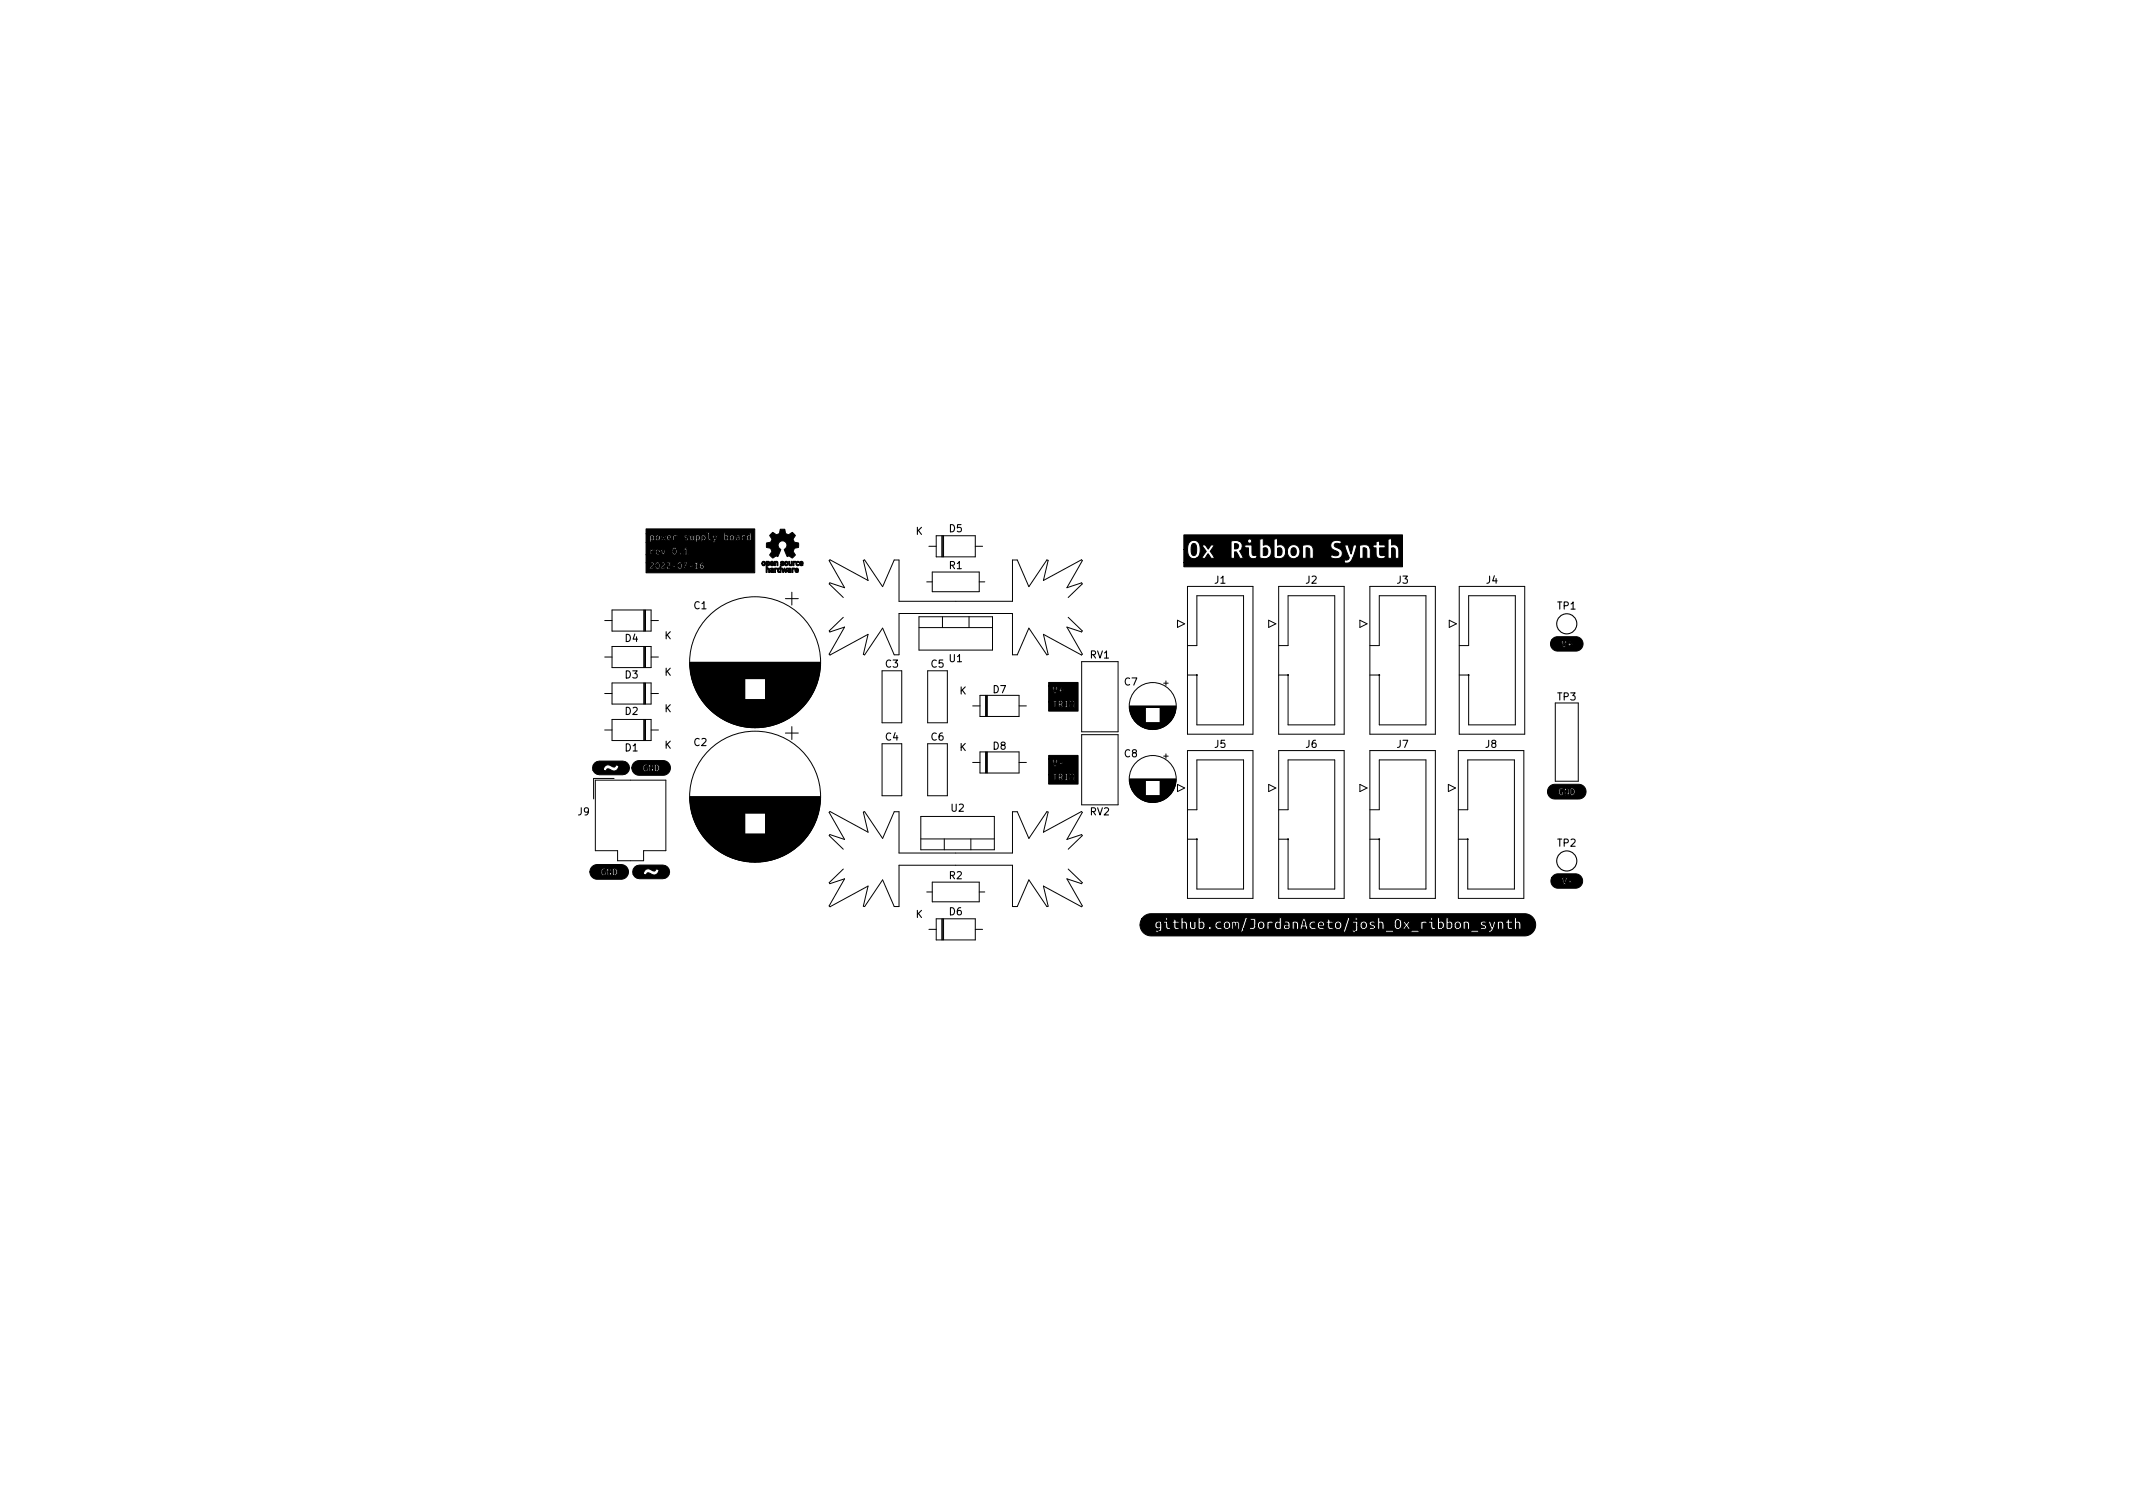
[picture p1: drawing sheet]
<svg xmlns="http://www.w3.org/2000/svg" width="297mm" height="210mm" viewBox="0 0 297 210" stroke-linecap="round" stroke-linejoin="round" font-family="sans-serif">
<defs><g id="words">
<g font-size="1.4">
<text x="127.5" y="74.5">K</text>
<text x="132.2" y="74.1">D5</text>
<text x="132.2" y="79.2">R1</text>
<text x="169.2" y="81.3">J1</text>
<text x="181.9" y="81.3">J2</text>
<text x="194.6" y="81.3">J3</text>
<text x="207" y="81.3">J4</text>
<text x="87.1" y="89.4">D4</text>
<text x="92.5" y="89">K</text>
<text x="96.6" y="84.8">C1</text>
<text x="216.9" y="84.9">TP1</text>
<text x="87.1" y="94.5">D3</text>
<text x="92.5" y="94.1">K</text>
<text x="123.3" y="93">C3</text>
<text x="129.7" y="93">C5</text>
<text x="132.2" y="92.2">U1</text>
<text x="151.8" y="91.7">RV1</text>
<text x="156.6" y="95.4">C7</text>
<text x="87.1" y="99.5">D2</text>
<text x="92.5" y="99.2">K</text>
<text x="133.6" y="96.7">K</text>
<text x="138.3" y="96.5">D7</text>
<text x="216.9" y="97.5">TP3</text>
<text x="87.1" y="104.6">D1</text>
<text x="92.5" y="104.2">K</text>
<text x="96.6" y="103.9">C2</text>
<text x="123.3" y="103.1">C4</text>
<text x="129.7" y="103.1">C6</text>
<text x="133.6" y="104.6">K</text>
<text x="138.3" y="104.4">D8</text>
<text x="156.6" y="105.4">C8</text>
<text x="169.2" y="104.1">J5</text>
<text x="181.9" y="104.1">J6</text>
<text x="194.6" y="104.1">J7</text>
<text x="206.9" y="104.1">J8</text>
<text x="80.5" y="113.5">J9</text>
<text x="132.5" y="113">U2</text>
<text x="151.8" y="113.5">RV2</text>
<text x="216.9" y="117.9">TP2</text>
<text x="132.2" y="122.4">R2</text>
<text x="127.5" y="127.8">K</text>
<text x="132.2" y="127.4">D6</text>
</g>
</g></defs>
<g fill="#000" stroke="#000" stroke-width=".14">
<path d="M90 73.6h15.1v6.2h-15.1v-1.4h.5l.1 .1 .3-.1v.2l-.3 .4-.1 .2h.6v-.1l-.4-.1 .3-.3h.2v.2a.35 .35 0 0 0 .5 .3 .35 .35 0 0 0 .2-.5l-.1-.3h.2l.1 .1 .3-.1v.2l-.3 .4-.1 .2h.7v-.1h-.4v-.1a.5 .5 0 0 0 .3-.6h.2l.1 .1 .2-.1 .1 .1-.3 .5-.1 .2h.6v-.1h-.4l.1-.2h1v-.2h.2v.2a.35 .35 0 0 0 .4 .3 .35 .35 0 0 0 .3-.5l-.1-.3h.6l-.3 .8h.2l.1-.3h.9v-.2h-.4v.2h-.5l.2-.4h1v.1l.2-.1v.6h-.2v.1h.6v-.1h-.2v-.3h.3a.32 .32 0 0 0 .3 .5 .32 .32 0 0 0 .3-.4 .32 .32 0 0 0-.4-.3l.2-.1 .2-.1v-.1l-.4 .1-.2 .4h-.3v-.5l-.4 .2h-1v-.2h-.6v.1h-.2a.34 .34 0 0 0-.4-.1 .34 .34 0 0 0-.2 .4h-.6v.2h-.6a.34 .34 0 0 0 .3-.5 .34 .34 0 0 0-.6 0l-.5-.1a.61 .61 0 0 1-.7 0l-.3 .1-.1 .3h-.2a.31 .31 0 0 0-.1-.4 .31 .31 0 0 0-.4 .1h-.5v-1.2h.7v-.3h.5a.41 .41 0 0 0 .7 .3v-.1l-.4-.1 .4-.1v-.2l-.2-.2h.3l.3 .7h.1l.3-.4h.9a.35 .35 0 0 0 .1 .4 .35 .35 0 0 0 .5-.1h.4l.1 .2 .2-.2-.2-.1-.1 .1h-.4v-.6h1v.1l.2-.1v.6h-.2v.1h.6v-.1h-.2v-.8l-.4 .2h-1a.35 .35 0 0 0-.4-.2 .35 .35 0 0 0-.2 .5h-.9v-.3h-.2l-.1 .5-.2-.5h-.5a.36 .36 0 0 0-.5 .4h-.5v-.2h.4v-.2h-.5v.1v.6h-.6v-1.7h9.3h.2l.2-.3 1.3 .1a.37 .37 0 0 0 .5-.4l.1 .1a.35 .35 0 0 0 .3 .3 .35 .35 0 0 0 .4-.3h.1l.2 .3h.9v-.4h.5a.42 .42 0 0 0 .6 .3v-1h-.2v.3l-.4 .1v.3h-.5v-.2h.3v-.2l-.5 .1v.7h-.4l.1-.1v-.4a.37 .37 0 0 0-.5-.3v.2h.3v.1h-.2l-.2 .2h-.1a.36 .36 0 0 0-.3-.5 .36 .36 0 0 0-.4 .4l-.1-.1a.3 .3 0 0 0-.5-.3v-.3h-.2v1h-1.1l.2-.7h-.2l-.1 .5-.2-.5h-.2l.3 .7-.3 .1v.2h-1.3v-.3a.4 .4 0 0 0 .4-.5 .4 .4 0 0 0-.6-.2v1h-.6v-.3v.1a.41 .41 0 0 0 .4-.6 .41 .41 0 0 0-.6-.2v1h-6.2v-.3l.1 .1a.32 .32 0 0 0 .4-.4l.1 .1a.38 .38 0 0 0 .6 .1 .38 .38 0 0 0-.2-.6h.3l.1 .8h.2l.1-.4 .1 .4h.2v-.4h.1a.4 .4 0 0 0 .6 .4l1.9-.1a.33 .33 0 0 0 .4 .1 .33 .33 0 0 0 .1-.4l.3 .1a.38 .38 0 0 0 .6 .2v-.7h-.2v.6h-.1l-.1-.1v-.5h-.2v.4h-.3l-.3-.2h.3v-.2h-.1a.28 .28 0 0 0-.4 .2 .28 .28 0 0 0 .3 .3v.1h-.3v.1h-1.4v-.5h.4v-.2h-.2l-.4 .1v.7h-.3l.1-.1v-.1h-.3l-.2-.2h.5a.35 .35 0 0 0-.3-.4 .35 .35 0 0 0-.4 .4h-.1l.1-.4h-.2v.6l-.1-.4h-.2l-.1 .4v-.6h-.6a.36 .36 0 0 0-.3 .4l-.2-.1a.43 .43 0 0 0-.6-.3v1h-.5v-1.2h8.6v.7a.31 .31 0 0 0 .2 .2 .31 .31 0 0 0 .3 0v-.1h-.3v-.1v-.8h-.4v.1h-8.4zM90.7 74.7a.21 .21 0 0 1 .3 .2 .21 .21 0 0 1-.3 .2zM91.5 76.7h.2v.1h-.3zM91.5 78.4a.33 .33 0 0 1 .2 .3 .33 .33 0 0 1-.2 .4l-.1-.4 .2 .1 .1-.1-.1-.1-.2 .1zM93.1 74.7h.2v.1h-.3zM93.9 76.4a.33 .33 0 0 1 .2 .4 .33 .33 0 0 1-.2 .3l-.1-.4 .1 .1 .1-.1-.1-.1-.1 .1zM94.6 78.4a.33 .33 0 0 1 .2 .3 .33 .33 0 0 1-.2 .4l-.1-.4 .2 .1v-.1v-.1l-.2 .1zM97.1 74.7a.21 .21 0 0 1 .2 .2 .21 .21 0 0 1-.2 .2zM97.9 74.7a.21 .21 0 0 1 .2 .2 .21 .21 0 0 1-.2 .2zM101 74.7h.1a.22 .22 0 0 1 .2 .2 .22 .22 0 0 1-.3 .2zM102.6 75l.2-.1v.2h-.2zM104.2 74.7h.2v.4a.23 .23 0 0 1-.3-.1 .23 .23 0 0 1 .1-.3z"/>
<path d="M106.2 78.2a.28 .28 0 0 1 .4 .1 .28 .28 0 0 1-.1 .4 .28 .28 0 0 1-.4-.1v-.1h.1a.14 .14 0 0 0 .2 .1 .16 .16 0 0 0 .1-.3 .16 .16 0 0 0-.3 .1l-.1 .1zM106.7 78.2h.1a.28 .28 0 0 1 .4 .3 .28 .28 0 0 1-.4 .2v.4h.2l.2 .1v.5h-.2v-.4l-.1-.1-.1 .5h-.1v-1.2h.1v.1a.13 .13 0 0 0 .2-.1 .13 .13 0 0 0-.2-.1v.1h-.1zM107.3 79.2a.28 .28 0 0 1 .4-.1 .28 .28 0 0 1 0 .4v.2h-.4v-.2l.2 .1 .1-.1h-.3v-.1l.3-.1zM107.3 78.2a.27 .27 0 0 1 .4 0 .27 .27 0 0 1 .1 .3h-.4l.1 .1h.2a.25 .25 0 0 1-.4 .2 .25 .25 0 0 1 0-.4h.3l-.1-.1-.2 .1zM107.9 79.1l.4 .1a.25 .25 0 0 0-.3 .3v.2h-.1zM107.8 78.2h.5v.6h-.1v-.3a.13 .13 0 0 0-.1-.2 .13 .13 0 0 0-.1 .2v.3h-.2zM108.3 79.1l.3 .1v-.3h.2v.8h-.5v-.3h.1a.14 .14 0 0 0 .2 .2 .13 .13 0 0 0 0-.2l-.1-.2-.1 .2h-.1zM108.7 78.2h.5l-.1 .1-.3 .1a.24 .24 0 0 1 .4 .1 .24 .24 0 0 1-.2 .3 .24 .24 0 0 1-.3-.2h.3v-.1a.22 .22 0 0 1-.2 0 .22 .22 0 0 1-.1-.3zM108.8 79.1h.2l.1 .4 .1-.4h.1l.1 .4 .1-.4h.2l-.2 .6h-.1l-.2-.4-.1 .4h-.1zM109.3 78.2a.28 .28 0 0 1 .4 .1 .28 .28 0 0 1-.1 .4 .28 .28 0 0 1-.4-.2h.2v.1a.13 .13 0 0 0 .2 0 .13 .13 0 0 0 0-.2 .13 .13 0 0 0-.2 0l-.2 .1zM107.5 74.3l.1-.2 .5 .4 .4-.2 .2-.6h.6l.1 .6 .4 .2 .5-.4 .5 .5a.57 .57 0 0 0-.3 .7 .57 .57 0 0 0 .7 .3v.6l-.2 .1a.54 .54 0 0 0-.5 .4 .54 .54 0 0 0 .3 .6l-.5 .4-.1-.1a.3 .3 0 0 0-.6-.1l-.4-.9a.63 .63 0 0 0 .4-.8 .63 .63 0 0 0-.8-.4 .63 .63 0 0 0-.4 .8l.3 .2a1.02 1.02 0 0 1-.3 1l-.1 .1a.55 .55 0 0 0-.6 .2l-.2-.1a.35 .35 0 0 1-.3-.3 .35 .35 0 0 1 .2-.4l.1-.1a.55 .55 0 0 0-.7-.6v-.6a.57 .57 0 0 0 .6-.3 .57 .57 0 0 0-.2-.7zM109.7 79.2a.28 .28 0 0 1 .4-.1 .28 .28 0 0 1 .1 .4v.2h-.4l-.1-.2 .3 .1v-.1h-.3v-.1l.3-.1z"/>
<path d="M109.8 78.2h.2v.2a.17 .17 0 0 0-.1 .2 .17 .17 0 0 0 .2 0l.1-.4h.1v.6a.35 .35 0 0 1-.5-.3zM110.3 79.1l.4 .1-.3 .1v.4h-.1zM110.8 79.2v-.1a.27 .27 0 0 1 .3 .1 .27 .27 0 0 1 .1 .3h-.4l.1 .1h.3a.25 .25 0 0 1-.4 .1 .25 .25 0 0 1-.1-.4h.4a.12 .12 0 0 0-.2-.1 .12 .12 0 0 0-.1 .1h-.1zM110.4 78.2h.4l-.2 .1v.5h-.2zM110.9 78.2h.3l.1 .1a.2 .2 0 0 0-.3 0 .2 .2 0 0 0 0 .3 .2 .2 0 0 0 .3 0 .28 .28 0 0 1-.4 .1 .28 .28 0 0 1 0-.5zM111.4 78.2h.4v.3h-.3l.1 .1h.2v.1a.28 .28 0 0 1-.4 0 .28 .28 0 0 1 0-.3h.3l-.1-.1-.2 .1zM164.9 74.5h30.4v4.4h-30.4v-.6l22.4 .1a.83 .83 0 0 0 1.1-.7h1.4v-1.4h.2l.3 .1v.1v1.2h.5v-1.4h.8a1.74 1.74 0 0 0 .2 1.4l.5 .1 1.5-.1v-1.4h.2l.3 .1v.1v1.2h.5a2.69 2.69 0 0 0-.2-1.6l-.3-.2h-.5v-.9l-.5 .1v2.6h-.6h.2v-.4l-.5 .1-.3-.2v-.9h.8v-.4h-.8v-.6l-.5 .1v.5h-.4v.4h-.4l-.1-.2a1.39 1.39 0 0 0-1.4-.2v1.8h-.9l.6-1.8h-.5l-.3 1.3-.5-1.3h-.5l.7 1.8-.1 .2-.3 .1-.2-.1-.1 .4h-22.3v-1.8h.5v.3a.88 .88 0 0 0 1.2 .9h1.2l.4-.6 .5 .6h3.2v-.9h.3l.4 .9h.6l-.6-1 .4-.4h.9v.7a.72 .72 0 0 0 .3 .7 .72 .72 0 0 0 .8 0l1.2 .1 .4-.1h1a.99 .99 0 0 0 1.4-.9h.3v.2a.86 .86 0 0 0 1.1 .7h1.5v-1.4h.2l.2 .1 .1 .1v1.2h.5v-.1h2.4l.5 .2a.8 .8 0 0 0 1-.3 .8 .8 0 0 0-.1-1l-.8-.4-.1-.2 .2-.2 .7 .1 .1-.4a.95 .95 0 0 0-1.5 .6 1.29 1.29 0 0 0 1 .8 .29 .29 0 0 1 .1 .3 .29 .29 0 0 1-.2 .3h-.4l-.4-.2-.1 .4h-2.4a2.45 2.45 0 0 0-.2-1.5 1.39 1.39 0 0 0-1.3-.2v1.8h-1a.96 .96 0 0 0 .5-1.3 .96 .96 0 0 0-1.4-.3l-.2 .3v.4h-.3v-.2a.75 .75 0 0 0-1.1-.7v-.9l-.5 .1v2.6h-.8a1.08 1.08 0 0 0-.1-1.8h-.6v-.9l-.5 .1v2.6h-.4v-.4l-.4 .1-.2-.1v-1.4h-1.1v.4h-.3a.76 .76 0 0 0-.5-1h1.2l.1 .3 .2 .1 .2-.1 .1-.3-.1-.2-.2-.1-.2 .1-.1 .2h-2.3v2.4h-2.2l-.7-.9 .6-.9h-.5l-.3 .6-.5-.6h-.5l.7 .9-.7 .9h-.7a1.56 1.56 0 0 0 .4-2 .86 .86 0 0 0-1-.4 .86 .86 0 0 0-.6 .9v.3h-.5zM166.1 75.7h.2a.66 .66 0 0 1 .3 .8v.2a.48 .48 0 0 1-.5 .6 1.76 1.76 0 0 1 0-1.6zM171.9 75.7h.2a.37 .37 0 0 1 .4 .4l-.1 .2-.5 .1zM175.9 76.3a.41 .41 0 0 1 .5 0 .41 .41 0 0 1 .2 .5l-.1 .3a.44 .44 0 0 1-.6 .2zM177.9 76.3a.41 .41 0 0 1 .5 0 .41 .41 0 0 1 .1 .5v.3a.44 .44 0 0 1-.6 .2zM179.9 76.4a.35 .35 0 0 1 .4-.1 .35 .35 0 0 1 .2 .3 .46 .46 0 0 1 0 .6 .46 .46 0 0 1-.6 0l-.1-.4z"/>
<path d="M146 95h4.1v4h-4.1v-1.3h.8v.8h.8v-.4h.1l.2 .4h1.2v-.7l.1 .4h.1l.2-.4-.1 .7h.2v-1h-.2l-.1 .5-.2-.5h-.1l-.1 1h-.1v-.2h-.2v-.6h.2v-.2h-.6v.2h.2v.6h-.2v.2a.42 .42 0 0 1-.2-.7 .44 .44 0 0 0-.6-.2v.9h-.4v-.8h.3v-.2h-.7v.2h-.6v-2.2h.5l.3 1h.2l.1-.3h.5v.3h.2v-.3h.2v-.2h-.2v-.3h-.2v.3h-.2v.2h-.3l.2-.7h-.2l-.2 .8-.1-.8h-.8zM147.6 97.7l.2 .1v.2h-.2zM216.2 88.9l.6-.2h2.7a1 1 0 0 1 1 1 1 1 0 0 1-1 1h-2.6a1 1 0 0 1-.9-1.5h1.4l.3 .9h.2l.2-.4h.2v.1h.2v.3h.2v-.3h.2v-.1h-.2v-.3h-.2v.3h-.4l.1-.5h-.2l-.2 .7-.2-.7h-1.6zM82.8 106.3l.3-.3h.4h3.2a.95 .95 0 0 1 1 .9 .95 .95 0 0 1-1 1h-3.2a.92 .92 0 0 1-.9-.7h1.4l.4 .2 .2-.3h.3a.75 .75 0 0 0 .8 .2 .75 .75 0 0 0 .5-.7l-.4-.1-.2 .3a.4 .4 0 0 1-.5-.2 .69 .69 0 0 0-.7 0 .69 .69 0 0 0-.4 .6h-1.4v-.6zM91.4 106.6a.34 .34 0 0 1 .2 .3 .34 .34 0 0 1-.2 .4zM88.3 106.2l.6-.3h3.4a1.03 1.03 0 0 1 1.1 1 1.03 1.03 0 0 1-1.1 1.1h-3.3a1.03 1.03 0 0 1-1-1.1h1.5a.44 .44 0 0 0 .6 .5h.4v-.6l.3 .6h.2a.53 .53 0 0 0 .8-.3 .53 .53 0 0 0-.6-.6v.9h-.2v-1h-.2v.6l-.3-.6h-.1v1h-.3h.1v-.5h-.2v.4a.32 .32 0 0 1-.3-.4 .32 .32 0 0 1 .5-.3v-.1a.45 .45 0 0 0-.5 0 .45 .45 0 0 0-.2 .4h-1.5l.1-.4zM146 105.2h4.1v4h-4.1v-1.3h.8v.8h.8v-.4h.1l.2 .4h1.2v-.8l.1 .4h.1l.2-.4-.1 .8h.2v-1h-.2l-.1 .4-.2-.4h-.1l-.1 1h-.1v-.2h-.2v-.6h.2v-.2h-.6v.2h.2v.6h-.2v.2a.42 .42 0 0 1-.2-.7 .44 .44 0 0 0-.6-.3v1h-.4v-.8h.3v-.2h-.7v.2h-.6v-2.2h.5l.3 1h.2l.1-.3h.8v-.2h-.4v.2h-.4l.2-.7h-.2l-.2 .8-.1-.8h-.8zM147.6 107.9h.2v.2h-.2zM218.9 109.9a.34 .34 0 0 1 .2 .3 .34 .34 0 0 1-.2 .4zM215.8 109.5l.6-.3h3.4a1.03 1.03 0 0 1 1.1 1 1.03 1.03 0 0 1-1.1 1.1h-3.3a1.03 1.03 0 0 1-1-1.1h1.5a.44 .44 0 0 0 .6 .5h.4v-.6l.4 .6h.1a.53 .53 0 0 0 .8-.3 .53 .53 0 0 0-.6-.6v.9h-.2v-1h-.2v.6l-.3-.6h-.1v1h-.3h.1v-.5h-.2v.4a.32 .32 0 0 1-.3-.4 .32 .32 0 0 1 .5-.3v-.1a.45 .45 0 0 0-.5 0 .45 .45 0 0 0-.2 .4h-1.5l.1-.4zM85.5 121.1a.34 .34 0 0 1 .3 .3 .34 .34 0 0 1-.3 .3zM82.5 120.7l.6-.3h3.4a1.03 1.03 0 0 1 1 1 1.03 1.03 0 0 1-1 1h-3.3a1.03 1.03 0 0 1-1-1h1.5a.44 .44 0 0 0 .6 .5h.4v-.7l.3 .7h.2a.53 .53 0 0 0 .8-.4 .53 .53 0 0 0-.7-.6v1h-.1v-1h-.2v.6l-.3-.6h-.2v1h-.2h.1v-.5h-.2v.3a.32 .32 0 0 1-.3-.4 .32 .32 0 0 1 .4-.2v-.2a.45 .45 0 0 0-.4 .1 .45 .45 0 0 0-.2 .4h-1.5v-.4z"/>
<path d="M88.4 120.7l.3-.2h.4h3.2a.95 .95 0 0 1 1 .9 .95 .95 0 0 1-1 1h-3.2a.92 .92 0 0 1-.9-.7h1.4l.4 .1 .2-.3 .3 .1a.75 .75 0 0 0 .8 .2 .75 .75 0 0 0 .5-.7l-.4-.1-.2 .2a.4 .4 0 0 1-.5-.1 .69 .69 0 0 0-.8-.1 .69 .69 0 0 0-.3 .7h-1.4v-.7zM161.2 128.5h.3v.5l-.2 .1a.31 .31 0 0 1-.2-.3 .31 .31 0 0 1 .1-.3zM167.1 128.6l.1-.1a.32 .32 0 0 1 .3 .4 .32 .32 0 0 1-.4 .3zM170.7 128.6l.1-.1a.31 .31 0 0 1 .3 .3 .31 .31 0 0 1-.3 .4l-.2-.2zM175.5 128.6v-.1a.31 .31 0 0 1 .4 .3 .31 .31 0 0 1-.4 .4l-.1-.2zM177.9 128.5l.2 .1v.6a.35 .35 0 0 1-.4-.2 .35 .35 0 0 1 .2-.5zM179 129l.4-.1v.3h-.3zM181.6 128.2l.1 .6h-.3zM183.8 128.6l.3-.1 .1 .2h-.5zM186.2 128.6v-.1a.31 .31 0 0 1 .4 .3 .31 .31 0 0 1-.4 .4l-.1-.2zM189.7 128.6l.1-.1a.31 .31 0 0 1 .3 .3 .31 .31 0 0 1-.3 .4l-.1-.2zM194.6 128.2l.1-.1a.68 .68 0 0 1 0 1.1 .77 .77 0 0 1-.1-1z"/>
<path d="M200.5 128.6l.1-.1a.32 .32 0 0 1 .3 .4 .32 .32 0 0 1-.4 .3zM201.7 128.6v-.1a.32 .32 0 0 1 .3 .4 .32 .32 0 0 1-.3 .3zM202.8 128.6l.1-.1a.31 .31 0 0 1 .3 .3 .31 .31 0 0 1-.3 .4l-.1-.2zM159.2 127.7a1.55 1.55 0 0 1 1.1-.5h52.2a1.55 1.55 0 0 1 1.4 1.6 1.55 1.55 0 0 1-1.6 1.5h-52.1a1.54 1.54 0 0 1-1.4-1.5h2l.2 .5h.5l-.1 .2h-.5l-.1 .2 .4 .1h26.2v-.1h.8l.4 .1h5.5v-.3h2.4v.3h10.7a.6 .6 0 0 0 .8-.6l.3-.9h.2v1.1h.3v-.9l.3 .1v.8h.3v-.9h.5v.7a.96 .96 0 0 0 1 .2h.3v-.9l.3 .1v.8h.3v-.6a.43 .43 0 0 0-.2-.5 .43 .43 0 0 0-.4 0v-.6l-.3 .1v1.6h-.4h.2l-.1-.3a.27 .27 0 0 1-.4-.1v-.5h.5v-.2h-.5v-.3h-.3v.3h-.3v.2h-.2a.69 .69 0 0 0-.9-.2h-.5l-.2 .7-.2-.7h-.3l.4 1.1-.3 .2-.1-.1-.1 .3h-1.2v-.3h-1.2v.3h-7.2v-.3h-4.7v.3h-4.2l.3-.2 .1-.8h.3a.53 .53 0 0 0 .2 .6 .53 .53 0 0 0 .6-.1l1.9 .1 .1-.9 .2 .2 .1 .7h.2v-.7h1.4l.1 .1a.53 .53 0 0 0 .7 .6h.7l.3-.4 .2 .4h2.1v-.8h.5v-.3h-.1h.3v.2h.3l.1 .6 .1 .3h2a.63 .63 0 0 0 .9-.6h.2v.2a.52 .52 0 0 0 .7 .4h.8v-.9h.2l.2 .2v.7l1.7-.1a.62 .62 0 0 0 .9-.2l-.1-.3-.5-.2 .2-.1 .3 .1 .1-.3h-.2a.39 .39 0 0 0-.6 .1 .39 .39 0 0 0 .3 .6l.2 .1-.2 .1-.3-.1-.1 .2h-1.4l-.1-.6a.58 .58 0 0 0-.8-.4v1.1h-.6a.56 .56 0 0 0 .4-.6 .56 .56 0 0 0-.6-.5 .56 .56 0 0 0-.5 .5h-.2v-.1a.45 .45 0 0 0-.6-.4v-.6l-.3 .1v1.6h-.5a.59 .59 0 0 0 .2-.7 .59 .59 0 0 0-.5-.4h-.1v-.6l-.3 .1v1.6h-.3v-.3h-.3l-.1-.8h-1.3l-.3 .1v1h-1.5l-.4-.6 .4-.5h-.3l-.2 .3-.3-.3h-.3l.4 .5-.4 .6h-.4a.98 .98 0 0 0 0-1.4h4.2l.2 .1 .2-.1-.2-.2-.2 .2h-4.2a.57 .57 0 0 0-.6 0 .57 .57 0 0 0-.2 .7h-1.4l-.2-.4h-.4v-.6l-.3 .1v1.6h-.5l.1-.1a.43 .43 0 0 0 0-.4 .43 .43 0 0 0-.4-.2v-.2l.5 .1v-.3h-.2a.39 .39 0 0 0-.6 .1 .39 .39 0 0 0 .3 .6l.3 .1-.2 .1-.4-.1-.1 .2h-.4a.57 .57 0 0 0 .1-.9 .57 .57 0 0 0-.9 .2v.2h-.3v-.5h-.8v.2h.5l-.1 1h-.4l-.1 .2h-.8l.5-1.7h.8l.2 .1 .1-.1-.1-.2-.2 .2h-.8l.1-.3h-.3l-.7 2.1h-13.9l.1-.5h.7l.2 .1a.53 .53 0 0 0 .6 0 .53 .53 0 0 0 .2-.6h.2v.2a.52 .52 0 0 0 .7 .4h.9v-.6h.8a.62 .62 0 0 0 .9 .6v-.3h.3a.55 .55 0 0 0 .8 .3h.7v-.9l.3 .1v.8h.8l.1-.3h.4v.3h.4l-.2-.6h.3v.2a.69 .69 0 0 0 1 .4l-.1-.3-.4 .1-.2-.3h.8a.63 .63 0 0 0 1 .5v-.3l-.5 .1-.2-.3h.8l-.1-.4h.5v.6a.49 .49 0 0 0 .8 .3l-.1-.3a.25 .25 0 0 1-.3 0 .25 .25 0 0 1-.1-.3h.6v.2a.56 .56 0 0 0 .9 .3 .56 .56 0 0 0 0-.9 .53 .53 0 0 0-.6-.1 .53 .53 0 0 0-.3 .5h-.6v-.3h.5v-.2h-.5v-.3h-.3v.3h-.3v.2h-.2a.53 .53 0 0 0-.6-.2 .53 .53 0 0 0-.4 .6l-.8-.1a.4 .4 0 0 1 .6-.2l.1-.3h-.2a.61 .61 0 0 0-.8 .5h-.3l-.3-.9h-.3l-.4 1.5h-.2v-.7a.58 .58 0 0 0-.9-.4v1.1h-.4h.2v-.7a.56 .56 0 0 0-.9-.4l.1 .2h.3l.2 .2-.6 .1-.1 .3h-.3v-1.4l-.3 .1v.5h-.3l-.2 .1-.1 .4h-.8v-.2h.6v-.3l-.9 .1v1h-.6a.56 .56 0 0 0 .4-.6 .56 .56 0 0 0-.6-.5 .56 .56 0 0 0-.5 .5h-.2v-.9h-.8v.3h.5l-.1 .9-.2 .1-.2-.1-.2 .2h-.7l.5-1.6h-.3l-.6 2.1h-11.5l.4-.2 .1-1.1h.5v.4a.44 .44 0 0 0 .2 .5 .44 .44 0 0 0 .5 0v-.3h-.3l-.1-.6h.9v.6a.44 .44 0 0 0 .6 .3h.7v-.9l.2 .1 .1 .8h.3v-.5h.2a.56 .56 0 0 0 .9 .5h.4a.68 .68 0 0 0 .8-.2h.6l.2 .2 .2-.2-.2-.2-.2 .2h-.6l.1-.4h1.4v.2a.69 .69 0 0 0 1 .4l-.1-.3-.4 .1-.2-.4h.8v.2a.52 .52 0 0 0 .7 .4h.8v-.9l.1 .5h.3v-.5h.1v.9h.3v-.8a.31 .31 0 0 0-.2-.3 .31 .31 0 0 0-.3 0h-.6v1.1h-.5a.56 .56 0 0 0 .5-.6 .56 .56 0 0 0-.6-.5 .56 .56 0 0 0-.6 .5h-.8v-.1a.42 .42 0 0 1 .6-.1l.1-.3h-.2a.61 .61 0 0 0-.8 .5h-1.4v-.1a.45 .45 0 0 0-.7-.4v-.6l-.3 .1v1.6h-.3v-1.1h-.2v.9l-.3-.1-.1-.8h-.3v.6h-.2a.47 .47 0 0 0-.1-.5 .47 .47 0 0 0-.5-.1v-.6l-.3 .1v1.6h-.4h.1v-.3a.27 .27 0 0 1-.4-.1v-.5h.4v-.2h-.4v-.3h-.3v.3h-.3v.2h-.6v-.2h-.6v.2h-.2v-.2h-.2a.58 .58 0 0 0-.8 .5h-2v-.2l.2-.6h3.2l.2 .1h.2v-.3h-.3l-.1 .2h-3.2zM216.3 122l.6-.3h2.5a1 1 0 0 1 1 1 1 1 0 0 1-1 1h-2.4a1 1 0 0 1-.9-1.5h1.4l.3 1h.2l.1-.3h.8v-.2h-.5v.2h-.3l.1-.7h-.2l-.1 .8-.2-.8h-1.6z"/>
<circle cx="91.6" cy="74.9" r=".2"/>
<circle cx="97.7" cy="78.9" r=".15"/>
<circle cx="101.9" cy="74.9" r=".2"/>
<circle cx="166.7" cy="94" r=".06"/>
<circle cx="179.4" cy="94" r=".06"/>
<circle cx="192.1" cy="94" r=".06"/>
<circle cx="204.5" cy="94" r=".06"/>
<circle cx="166.7" cy="116.9" r=".06"/>
<circle cx="179.4" cy="116.9" r=".06"/>
<circle cx="192.1" cy="116.9" r=".06"/>
<circle cx="204.4" cy="116.9" r=".06"/>
</g>
<g fill="none" stroke="#000" stroke-width=".14">
<path d="M129.4 76.1h1M129.8 79.7h6.6v2.7h-6.6zM130.4 74.6h5.4v2.9h-5.4zM131.2 74.6v2.9M131.3 74.6v2.9M131.4 74.6v2.9M135.8 76.1h1M84.2 86.4h1M84.2 91.5h1M84.2 96.6h1M85.2 84.9h5.5v3h-5.5zM85.2 90h5.5v3h-5.5z"/>
<path d="M85.2 95.1h5.5v2.9h-5.5zM89.7 84.9v3M89.7 90v3M89.7 95.1v2.9M89.8 84.9v3M89.8 90v3M89.8 95.1v2.9M89.9 84.9v3M89.9 90v3M89.9 95.1v2.9M90.7 86.4h1M90.7 91.5h1"/>
<path d="M90.7 96.6h1M96.1 92.2h18.1M96.1 92.3h18.1M96.1 92.4h18.1M96.1 92.5h18.1M96.1 92.6h18.1M96.1 92.7h18.1M96.1 92.8h18.1M96.1 92.9h18.1M96.1 93h18.1M96.1 93.1h18.1M96.1 93.2h18.1"/>
<path d="M96.1 93.3h18.1M96.1 93.4h18.1M96.2 93.4h18M96.2 93.5h18M96.2 93.5h17.9M96.2 93.6h17.9M96.2 93.7h17.9M96.2 93.8h17.9M96.2 93.9h17.9M96.2 94h17.9M96.3 94h17.8M96.3 94.1h17.7"/>
<path d="M96.3 94.2h17.7M96.3 94.3h17.7M96.3 94.4h17.7M96.4 94.5h17.6M96.4 94.5h17.5M96.4 94.5h7.3M96.4 94.6h7.3M96.4 94.7h7.3M96.4 94.8h7.3M96.5 94.8h7.2M96.5 94.9h7.2M96.5 95h7.2"/>
<path d="M96.5 95.1h7.2M96.6 95.1h7.1M96.6 95.2h7.1M96.6 95.3h7.1M96.6 95.4h7.1M96.7 95.4h7M96.7 95.5h7M96.7 95.6h7M96.7 95.7h7M96.8 95.7h6.9M96.8 95.8h6.9M96.8 95.9h6.9"/>
<path d="M96.9 95.9h6.8M96.9 96h6.8M96.9 96.1h6.8M97 96.1h6.7M97 96.2h6.7M97 96.3h6.7M97.1 96.3h6.6M97.1 96.4h6.6M97.1 96.5h6.6M97.2 96.5h6.5M97.2 96.6h6.5M97.2 96.7h6.5"/>
<path d="M97.3 96.7h6.4M97.3 96.8h6.4M97.3 96.9h6.4M97.4 96.9h6.3M97.4 97h6.3M97.5 97.1h6.2M97.5 97.2h6.2M97.6 97.2h6.1M97.6 97.3h6.1M97.7 97.4h6M97.7 97.4h14.9M97.7 97.5h14.9"/>
<path d="M97.8 97.5h14.8M97.8 97.5h14.7M97.8 97.6h14.7M97.9 97.7h14.5M98 97.8h14.3M98 97.9h14.3M98.1 97.9h14.2M98.1 97.9h14.1M98.1 98h14.1M98.2 98h14M98.2 98.1h13.9M98.3 98.1h13.8"/>
<path d="M98.3 98.2h13.7M98.4 98.3h13.5M98.5 98.4h13.3M98.5 98.5h13.3M98.6 98.5h13.1M98.7 98.6h13M98.7 98.6h12.9M98.7 98.7h12.9M98.8 98.7h12.7M98.9 98.8h12.6M98.9 98.8h12.5M98.9 98.9h12.5"/>
<path d="M99 98.9h12.3M99.1 99h12.1M99.2 99.1h11.9M99.3 99.1h11.8M99.3 99.2h11.7M99.4 99.2h11.6M99.4 99.3h11.5M99.5 99.3h11.3M99.5 99.4h11.3M99.6 99.4h11.1M99.7 99.5h11M99.7 99.5h10.9"/>
<path d="M99.8 99.5h10.8M99.8 99.6h10.7M99.9 99.6h10.5M99.9 99.7h10.5M100 99.7h10.3M100.1 99.8h10.1M100.2 99.8h10M100.2 99.9h9.9M100.3 99.9h9.7M100.4 100h9.5M106.6 96.8h6.4M106.6 94.8h7.3"/>
<path d="M106.6 95.1h7.2M106.6 96h6.8M106.6 96.7h6.5M106.6 94.7h7.3M106.6 95.5h7M106.6 97.1h6.2M106.6 95.8h6.9M106.6 96.2h6.7M106.6 96.3h6.7M106.6 95.7h7M106.6 96.1h6.8M106.6 95.7h6.9"/>
<path d="M106.6 94.9h7.2M106.6 95.4h7.1M106.6 95.2h7.1M106.6 95.3h7.1M106.6 95.9h6.9M106.6 96.5h6.6M106.6 94.6h7.3M106.6 97.3h6.1M106.6 95h7.2M106.6 96.6h6.5M106.6 95.9h6.8M106.6 96.9h6.3"/>
<path d="M106.6 96.4h6.6M106.6 96.7h6.4M106.6 97.4h6M106.6 97h6.3M106.6 95.6h7M106.6 96.5h6.5M106.6 96.9h6.4M106.6 97.2h6.1M106.6 94.5h7.3M106.6 97.2h6.2M109.4 83.4h1.8M110.3 82.5v1.8"/>
<path d="M117.4 86l-1.9 1.8 .1 .2 2-.7-2.1 3.8 .1 .1 5.3-2.9-.7 2.8 .2 .1 2.5-3.7M122.8 93.4h2.8v7.2h-2.8zM122.9 81.7l-2.5-3.7h-.2l.7 2.8-5.3-2.9-.1 .2 2.1 3.7-2-.6-.1 .1 1.9 1.9M122.9 81.7l1.6-3.7h.7v5.7h15.8v-5.7h.7l1.6 3.7M122.9 87.5l1.6 3.7h.7v-5.8h15.8v5.8h.7l1.6-3.7M128 85.9h10.2v4.6h-10.2zM128 87.4h10.2M129.1 81h.7M129.2 93.4h2.7v7.2h-2.7zM131.2 85.9v1.5M134.9 85.9v1.5M135.5 98.3h1"/>
<path d="M136.4 81h.7M136.5 96.8h5.4v3h-5.4zM137.3 96.8v3M137.4 96.8v3M137.5 96.8v3M141.9 98.3h1M143.3 81.7l2.5-3.7h.2l-.7 2.8 5.3-2.9 .1 .2-2.1 3.7 2-.6 .1 .1-1.9 1.9M148.8 86l1.9 1.8-.1 .2-2-.7 2.1 3.8-.1 .1-5.3-2.9 .7 2.8-.2 .1-2.5-3.7M150.6 92.1h5.1v9.8h-5.1zM157.3 98.3h6.5M157.3 98.4h6.5M157.3 98.5h6.5"/>
<path d="M157.3 98.6h2.2M157.3 98.7h2.2M157.3 98.8h2.2M157.3 98.9h2.2M157.4 98.9h2.1M157.4 99h2.1M157.4 99.1h2.1M157.4 99.2h2.1M157.4 99.3h2.1M157.5 99.3h2M157.5 99.4h2M157.5 99.5h2"/>
<path d="M157.5 99.6h2M157.6 99.6h1.9M157.6 99.7h1.9M157.6 99.8h1.9M157.7 99.8h1.8M157.7 99.9h1.8M157.7 100h1.8M157.8 100h1.7M161.6 99.8h1.8M161.6 98.7h2.1M161.6 99.2h2M161.6 100h1.7"/>
<path d="M161.6 99.1h2.1M161.6 98.6h2.1M161.6 98.9h2.1M161.6 99.3h2M161.6 99.4h2M161.6 98.8h2.1M161.6 99h2.1M161.6 99.6h1.9M161.6 99.9h1.7M161.6 99.5h1.9M161.6 99.9h1.8M161.6 99.7h1.8"/>
<path d="M161.6 99.7h1.9M162.1 95.1h.6M162.4 94.8v.6M164 86.4l1 .5-1 .5zM165.4 89.9h1.3v-6.9h6.5v17.9h-6.5v-6.9h-1.3M165.4 81.7h9.1v20.5h-9.1zM176.7 86.4l1 .5-1 .5zM178.1 89.9h1.3v-6.9h6.5v17.9h-6.5v-6.9h-1.3M178.1 81.7h9.1v20.5h-9.1zM189.4 86.4l1 .5-1 .5zM190.8 89.9h1.3v-6.9h6.5v17.9h-6.5v-6.9h-1.3M190.8 81.7h9.1v20.5h-9.1z"/>
<path d="M201.8 86.4l1 .5-1 .5zM203.2 89.9h1.3v-6.9h6.5v17.9h-6.5v-6.9h-1.3M203.2 81.7h9.1v20.5h-9.1zM216.6 97.9h3.2v10.9h-3.2zM82.9 108.6h9.8v9.9h-3.1v1.4h-3.6v-1.4h-3.1zM84.2 101.6h1M85.2 100.2h5.5v2.9h-5.5zM85.5 108.4h-2.8v2.8M89.7 100.2v2.9M89.8 100.2v2.9M89.9 100.2v2.9M90.7 101.6h1"/>
<path d="M96.1 110.9h18.1M96.1 111h18.1M96.1 111.1h18.1M96.1 111.2h18.1M96.1 111.3h18.1M96.1 111.4h18.1M96.1 111.5h18.1M96.1 111.6h18.1M96.1 111.7h18.1M96.1 111.8h18.1M96.1 111.9h18.1M96.1 112h18.1"/>
<path d="M96.1 112.1h18.1M96.2 112.1h18M96.2 112.2h18M96.2 112.2h17.9M96.2 112.3h17.9M96.2 112.4h17.9M96.2 112.5h17.9M96.2 112.6h17.9M96.2 112.7h17.9M96.3 112.7h17.8M96.3 112.8h17.7M96.3 112.9h17.7"/>
<path d="M96.3 113h17.7M96.3 113.1h17.7M96.4 113.2h17.6M96.4 113.2h17.5M96.4 113.3h7.3M96.4 113.4h7.3M96.4 113.5h7.3M96.5 113.5h7.2M96.5 113.6h7.2M96.5 113.7h7.2M96.5 113.8h7.2M96.6 113.9h7.1"/>
<path d="M96.6 114h7.1M96.6 114.1h7.1M96.7 114.1h7M96.7 114.2h7M96.7 114.3h7M96.7 114.4h7M96.8 114.4h6.9M96.8 114.5h6.9M96.8 114.6h6.9M96.9 114.6h6.8M96.9 114.7h6.8M96.9 114.8h6.8"/>
<path d="M97 114.9h6.7M97 115h6.7M97.1 115.1h6.6M97.1 115.2h6.6M97.2 115.3h6.5M97.2 115.4h6.5M97.3 115.4h6.4M97.3 115.5h6.4M97.3 115.6h6.4M97.4 115.6h6.3M97.4 115.7h6.3M97.5 115.8h6.2"/>
<path d="M97.5 115.9h6.2M97.6 115.9h6.1M97.6 116h6.1M97.6 116.1h6.1M97.7 116.1h6M97.7 116.1h14.9M97.7 116.2h14.9M97.8 116.2h14.8M97.8 116.3h14.7M97.9 116.4h14.5M97.9 116.5h14.5M98 116.5h14.3"/>
<path d="M98 116.6h14.3M98.1 116.6h14.2M98.1 116.7h14.1M98.2 116.7h14M98.2 116.8h13.9M98.3 116.9h13.8M98.3 116.9h13.7M98.4 117h13.5M98.4 117.1h13.5M98.5 117.1h13.3M98.5 117.2h13.3M98.6 117.2h13.1"/>
<path d="M98.6 117.3h13.1M98.7 117.3h13M98.7 117.3h12.9M98.7 117.4h12.9M98.8 117.4h12.7M98.8 117.5h12.7M98.9 117.5h12.6M98.9 117.5h12.5M98.9 117.6h12.5M99 117.6h12.3M99 117.7h12.3M99.1 117.7h12.1"/>
<path d="M99.2 117.8h11.9M99.3 117.9h11.8M99.3 117.9h11.7M99.4 117.9h11.6M99.4 118h11.5M99.5 118.1h11.3M99.6 118.1h11.1M99.7 118.2h11M99.7 118.2h10.9M99.8 118.3h10.8M99.8 118.3h10.7M99.9 118.3h10.5"/>
<path d="M99.9 118.4h10.5M100 118.4h10.3M100 118.5h10.3M100.1 118.5h10.1M100.2 118.5h10M100.2 118.6h9.9M100.3 118.6h9.7M100.3 118.7h9.7M100.4 118.7h9.5M100.5 118.7h9.3M100.5 100h9.3M100.5 118.8h9.3"/>
<path d="M100.5 100.1h9.3M100.6 118.8h9.1M100.6 100.1h9.1M100.7 118.9h8.9M100.7 100.1h8.9M100.7 100.2h8.9M100.8 118.9h8.7M100.8 100.2h8.7M100.9 119h8.5M100.9 100.3h8.5M101 119h8.3M101 100.3h8.3"/>
<path d="M101 119.1h8.3M101.1 119.1h8.1M101.1 100.4h8.1M101.2 119.1h7.9M101.2 100.4h7.9M101.3 119.2h7.7M101.3 100.5h7.7M101.4 119.2h7.5M101.4 100.5h7.5M101.5 119.3h7.4M101.5 100.5h7.4M101.6 119.3h7.2"/>
<path d="M101.6 100.6h7.2M101.6 119.3h7.1M101.6 100.6h7.1M101.7 119.4h6.9M101.7 100.7h6.9M101.8 119.4h6.7M101.8 100.7h6.7M101.9 119.5h6.5M101.9 100.7h6.5M102 119.5h6.3M102 100.8h6.3M102.2 119.5h6"/>
<path d="M102.2 100.8h6M102.3 119.6h5.7M102.3 100.9h5.7M102.4 119.6h5.5M102.4 100.9h5.5M102.5 100.9h5.3M102.5 119.7h5.3M102.7 119.7h5M102.7 101h5M102.8 119.7h4.7M102.8 101h4.7M103 119.8h4.4"/>
<path d="M103 101.1h4.4M103.1 119.8h4.1M103.1 101.1h4.1M103.3 119.9h3.7M103.3 101.1h3.7M103.5 119.9h3.3M103.5 101.2h3.3M103.7 119.9h2.9M103.7 101.2h2.9M104 120h2.3M104 101.3h2.3M104.3 101.3h1.7"/>
<path d="M105.1 101.3h.1M106.6 113.8h7.2M106.6 113.4h7.3M106.6 114.4h6.9M106.6 114.3h7M106.6 115.9h6.1M106.6 114.5h6.9M106.6 115.7h6.3M106.6 115.3h6.5M106.6 113.9h7.1M106.6 116h6.1M106.6 115.9h6.2"/>
<path d="M106.6 113.5h7.3M106.6 114.8h6.8M106.6 115.4h6.5M106.6 115.6h6.4M106.6 114.1h7.1M106.6 116.1h6.1M106.6 113.6h7.2M106.6 114.9h6.7M106.6 115h6.7M106.6 115.1h6.6M106.6 114.7h6.8M106.6 115.6h6.3"/>
<path d="M106.6 113.3h7.3M106.6 115.2h6.6M106.6 114.4h7M106.6 114.9h6.8M106.6 115.5h6.4M106.6 114h7.1M106.6 115.8h6.2M106.6 113.7h7.2M106.6 116.1h6M106.6 113.9h7.2M106.6 114.6h6.9M106.6 115.1h6.7"/>
<path d="M106.6 114.2h7M109.4 102.1h1.8M110.3 101.2v1.8M122.8 103.6h2.8v7.2h-2.8zM122.9 116.7l-2.5-3.7-.2 .1 .7 2.8-5.3-2.9-.1 .1 2.1 3.8-2-.7-.1 .2 1.9 1.8M122.9 116.7l1.6-3.7h.7v5.8h15.8v-5.8h.7l1.6 3.7M128.2 116.8h10.3M128.2 113.7h10.3v4.6h-10.3zM129.2 103.6h2.7v7.2h-2.7zM131.5 116.8v1.5M135.2 116.8v1.5M135.5 106.2h1"/>
<path d="M136.5 104.7h5.4v2.9h-5.4zM137.3 104.7v2.9M137.4 104.7v2.9M137.5 104.7v2.9M141.9 106.2h1M143.3 116.7l2.5-3.7 .2 .1-.7 2.8 5.3-2.9 .1 .1-2.1 3.8 2-.7 .1 .2-1.9 1.8M150.6 102.3h5.1v9.8h-5.1zM157.3 108.5h6.5M157.3 108.6h6.5M157.3 108.7h6.5M157.3 108.7h2.2M157.3 108.8h2.2"/>
<path d="M157.3 108.9h2.2M157.3 109h2.2M157.4 109.1h2.1M157.4 109.2h2.1M157.4 109.3h2.1M157.4 109.4h2.1M157.5 109.5h2M157.5 109.6h2M157.5 109.7h2M157.6 109.8h1.9M157.6 109.9h1.9M157.7 110h1.8"/>
<path d="M157.7 110.1h1.8M157.8 110.2h1.7M157.8 100.1h1.7M157.8 110.3h1.7M157.9 100.2h1.6M157.9 110.3h1.6M157.9 110.4h1.6M157.9 100.3h1.6M158 100.3h1.5M158 110.5h1.5M158 100.4h1.5M158 110.6h1.5"/>
<path d="M158.1 100.4h1.4M158.1 110.6h1.4M158.1 100.5h1.4M158.1 110.7h1.4M158.2 100.6h1.3M158.2 110.7h1.3M158.2 110.8h1.3M158.3 100.6h4.5M158.3 110.8h4.5M158.3 100.7h4.5M158.3 100.7h4.4M158.3 110.9h4.4"/>
<path d="M158.4 110.9h4.3M158.4 100.8h4.3M158.4 100.8h4.2M158.4 111h4.2M158.5 111h4.1M158.5 100.8h4.1M158.5 111h4M158.5 100.9h4M158.6 100.9h3.9M158.6 111.1h3.9M158.6 111.1h3.8M158.6 101h3.8"/>
<path d="M158.7 111.2h3.7M158.7 101h3.7M158.8 111.2h3.5M158.8 101h3.5M158.8 101.1h3.4M158.8 111.2h3.4M158.9 111.3h3.3M158.9 101.1h3.3M158.9 111.3h3.2M158.9 101.2h3.2M159 111.4h3M159 101.2h3"/>
<path d="M159.1 111.4h2.9M159.1 101.2h2.9M159.2 111.4h2.7M159.2 101.3h2.7M159.3 111.5h2.5M159.3 101.3h2.5M159.4 101.4h2.3M159.4 111.5h2.3M159.5 111.6h2.1M159.5 101.4h2.1M159.6 111.6h1.9M159.6 101.4h1.9"/>
<path d="M159.7 111.6h1.6M159.7 101.5h1.6M159.9 111.7h1.3M159.9 101.5h1.3M160.1 111.7h.8M160.1 101.6h.8M161.6 108.8h2.1M161.6 100.2h1.6M161.6 100.2h1.5M161.6 100.3h1.5M161.6 100.1h1.6M161.6 100.5h1.3"/>
<path d="M161.6 100.4h1.4M161.6 100.6h1.3M161.6 100.6h1.2M161.6 110.4h1.5M161.6 110h1.8M161.6 110.4h1.6M161.6 110.7h1.3M161.6 108.9h2.1M161.6 110.6h1.4M161.6 109.5h2M161.6 109.8h1.9M161.6 109.2h2.1"/>
<path d="M161.6 109.4h2M161.6 109.1h2.1M161.6 109.7h1.9M161.6 109.3h2M161.6 109h2.1M161.6 108.7h2.1M161.6 109.9h1.8M161.6 110.5h1.4M161.6 109.6h2M161.6 110.2h1.6M161.6 110.5h1.5M161.6 109.3h2.1"/>
<path d="M161.6 110.1h1.7M161.6 110.8h1.2M161.6 109.6h1.9M161.6 110.2h1.7M161.6 110.3h1.6M161.6 110.6h1.3M162.1 105.3h.6M162.4 105v.6M164 109.2l1 .5-1 .5zM165.4 112.8h1.3v-7h6.5v18h-6.5v-6.9h-1.3M165.4 104.5h9.1v20.6h-9.1zM176.7 109.2l1 .5-1 .5z"/>
<path d="M178.1 112.8h1.3v-7h6.5v18h-6.5v-6.9h-1.3M178.1 104.5h9.1v20.6h-9.1zM189.4 109.2l1 .5-1 .5zM190.8 112.8h1.3v-7h6.5v18h-6.5v-6.9h-1.3M190.8 104.5h9.1v20.6h-9.1zM201.7 109.2l1 .5-1 .5zM203.1 112.8h1.3v-7h6.5v18h-6.5v-6.9h-1.3M203.1 104.5h9.1v20.6h-9.1zM104.3 120h1.7M105.1 120.1h.1M117.4 121l-1.9 1.9 .1 .1 2-.6-2.1 3.7 .1 .2 5.3-2.9-.7 2.8h.2l2.5-3.7M122.9 122.5l1.6 3.7h.7v-5.7h15.8v5.7h.7l1.6-3.7"/>
<path d="M129.1 124.2h.7M129.4 129.4h1M129.8 122.8h6.6v2.8h-6.6zM130.4 127.9h5.4v3h-5.4zM131.2 127.9v3M131.3 127.9v3M131.4 127.9v3M135.8 129.4h1M136.4 124.2h.7M148.8 121l1.9 1.9-.1 .1-2-.6 2.1 3.7-.1 .2-5.3-2.9 .7 2.8h-.2l-2.5-3.7"/>
<circle cx="105.2" cy="92.2" r="9.1"/>
<circle cx="160.5" cy="98.3" r="3.3"/>
<circle cx="105.2" cy="110.9" r="9.1"/>
<circle cx="160.5" cy="108.5" r="3.3"/>
</g>
<g fill="none" stroke="#000" stroke-width=".15">
<circle cx="218.2" cy="86.9" r="1.4"/>
<circle cx="218.2" cy="119.9" r="1.4"/>
</g>
<g fill="#fff" stroke="#fff" stroke-width=".14">
<circle cx="130.6" cy="89.1" r=".55"/>
<circle cx="133.1" cy="89.1" r=".55"/>
<circle cx="135.6" cy="89.1" r=".55"/>
<circle cx="138.2" cy="81" r=".4"/>
<circle cx="128" cy="81" r=".4"/>
<circle cx="134.1" cy="98.3" r=".55"/>
<circle cx="144.3" cy="98.3" r=".55"/>
<circle cx="218.2" cy="107.2" r=".65"/>
<circle cx="218.2" cy="99.6" r=".65"/>
<circle cx="168.7" cy="86.9" r=".5"/>
<circle cx="171.2" cy="86.9" r=".5"/>
<circle cx="168.7" cy="89.4" r=".5"/>
<circle cx="171.2" cy="89.4" r=".5"/>
<circle cx="168.7" cy="91.9" r=".5"/>
<circle cx="171.2" cy="91.9" r=".5"/>
<circle cx="168.7" cy="94.5" r=".5"/>
<circle cx="171.2" cy="94.5" r=".5"/>
<circle cx="168.7" cy="97" r=".5"/>
<circle cx="171.2" cy="97" r=".5"/>
<circle cx="93" cy="86.4" r=".55"/>
<circle cx="82.9" cy="86.4" r=".55"/>
<circle cx="93" cy="91.5" r=".55"/>
<circle cx="82.9" cy="91.5" r=".55"/>
<circle cx="84.8" cy="76.7" r="2.15"/>
<circle cx="93" cy="101.6" r=".55"/>
<circle cx="82.9" cy="101.6" r=".55"/>
<circle cx="145.8" cy="119.6" r="1.25"/>
<circle cx="120.4" cy="119.6" r="1.25"/>
<circle cx="105.2" cy="107.2" r=".6"/>
<circle cx="105.2" cy="114.7" r=".6"/>
<circle cx="206.5" cy="86.9" r=".5"/>
<circle cx="209" cy="86.9" r=".5"/>
<circle cx="206.5" cy="89.4" r=".5"/>
<circle cx="209" cy="89.4" r=".5"/>
<circle cx="206.5" cy="91.9" r=".5"/>
<circle cx="209" cy="91.9" r=".5"/>
<circle cx="206.5" cy="94.5" r=".5"/>
<circle cx="209" cy="94.5" r=".5"/>
<circle cx="206.5" cy="97" r=".5"/>
<circle cx="209" cy="97" r=".5"/>
<circle cx="153.2" cy="104.6" r=".4"/>
<circle cx="153.2" cy="107.2" r=".4"/>
<circle cx="153.2" cy="109.7" r=".4"/>
<circle cx="124.2" cy="104.7" r=".4"/>
<circle cx="124.2" cy="109.7" r=".4"/>
<circle cx="206.4" cy="109.7" r=".5"/>
<circle cx="208.9" cy="109.7" r=".5"/>
<circle cx="206.4" cy="112.3" r=".5"/>
<circle cx="208.9" cy="112.3" r=".5"/>
<circle cx="206.4" cy="114.8" r=".5"/>
<circle cx="208.9" cy="114.8" r=".5"/>
<circle cx="206.4" cy="117.3" r=".5"/>
<circle cx="208.9" cy="117.3" r=".5"/>
<circle cx="206.4" cy="119.9" r=".5"/>
<circle cx="208.9" cy="119.9" r=".5"/>
<circle cx="194.1" cy="86.9" r=".5"/>
<circle cx="196.6" cy="86.9" r=".5"/>
<circle cx="194.1" cy="89.4" r=".5"/>
<circle cx="196.6" cy="89.4" r=".5"/>
<circle cx="194.1" cy="91.9" r=".5"/>
<circle cx="196.6" cy="91.9" r=".5"/>
<circle cx="194.1" cy="94.5" r=".5"/>
<circle cx="196.6" cy="94.5" r=".5"/>
<circle cx="194.1" cy="97" r=".5"/>
<circle cx="196.6" cy="97" r=".5"/>
<circle cx="168.7" cy="109.7" r=".5"/>
<circle cx="171.2" cy="109.7" r=".5"/>
<circle cx="168.7" cy="112.3" r=".5"/>
<circle cx="171.2" cy="112.3" r=".5"/>
<circle cx="168.7" cy="114.8" r=".5"/>
<circle cx="171.2" cy="114.8" r=".5"/>
<circle cx="168.7" cy="117.3" r=".5"/>
<circle cx="171.2" cy="117.3" r=".5"/>
<circle cx="168.7" cy="119.9" r=".5"/>
<circle cx="171.2" cy="119.9" r=".5"/>
<circle cx="160.5" cy="97.1" r=".4"/>
<circle cx="160.5" cy="99.6" r=".4"/>
<circle cx="105.2" cy="88.5" r=".6"/>
<circle cx="105.2" cy="96" r=".6"/>
<circle cx="138.2" cy="124.2" r=".4"/>
<circle cx="128" cy="124.2" r=".4"/>
<circle cx="130.6" cy="94.5" r=".4"/>
<circle cx="130.6" cy="99.5" r=".4"/>
<circle cx="145.8" cy="84.6" r="1.25"/>
<circle cx="120.4" cy="84.6" r="1.25"/>
<circle cx="218.2" cy="76.7" r="2.15"/>
<circle cx="218.2" cy="127.5" r="2.15"/>
<circle cx="128" cy="76.1" r=".55"/>
<circle cx="138.2" cy="76.1" r=".55"/>
<circle cx="154.7" cy="127.5" r="2.15"/>
<circle cx="218.2" cy="119.9" r=".5"/>
<circle cx="194.1" cy="109.7" r=".5"/>
<circle cx="196.6" cy="109.7" r=".5"/>
<circle cx="194.1" cy="112.3" r=".5"/>
<circle cx="196.6" cy="112.3" r=".5"/>
<circle cx="194.1" cy="114.8" r=".5"/>
<circle cx="196.6" cy="114.8" r=".5"/>
<circle cx="194.1" cy="117.3" r=".5"/>
<circle cx="196.6" cy="117.3" r=".5"/>
<circle cx="194.1" cy="119.9" r=".5"/>
<circle cx="196.6" cy="119.9" r=".5"/>
<circle cx="181.4" cy="86.9" r=".5"/>
<circle cx="183.9" cy="86.9" r=".5"/>
<circle cx="181.4" cy="89.4" r=".5"/>
<circle cx="183.9" cy="89.4" r=".5"/>
<circle cx="181.4" cy="91.9" r=".5"/>
<circle cx="183.9" cy="91.9" r=".5"/>
<circle cx="181.4" cy="94.5" r=".5"/>
<circle cx="183.9" cy="94.5" r=".5"/>
<circle cx="181.4" cy="97" r=".5"/>
<circle cx="183.9" cy="97" r=".5"/>
<circle cx="154.7" cy="76.7" r="2.15"/>
<circle cx="181.4" cy="109.7" r=".5"/>
<circle cx="183.9" cy="109.7" r=".5"/>
<circle cx="181.4" cy="112.3" r=".5"/>
<circle cx="183.9" cy="112.3" r=".5"/>
<circle cx="181.4" cy="114.8" r=".5"/>
<circle cx="183.9" cy="114.8" r=".5"/>
<circle cx="181.4" cy="117.3" r=".5"/>
<circle cx="183.9" cy="117.3" r=".5"/>
<circle cx="181.4" cy="119.9" r=".5"/>
<circle cx="183.9" cy="119.9" r=".5"/>
<circle cx="84.8" cy="127.5" r="2.15"/>
<circle cx="128" cy="129.4" r=".55"/>
<circle cx="138.2" cy="129.4" r=".55"/>
<circle cx="85.7" cy="111" r=".7"/>
<circle cx="89.9" cy="111" r=".7"/>
<circle cx="85.7" cy="116.5" r=".7"/>
<circle cx="89.9" cy="116.5" r=".7"/>
<circle cx="124.2" cy="94.5" r=".4"/>
<circle cx="124.2" cy="99.5" r=".4"/>
<circle cx="130.6" cy="104.7" r=".4"/>
<circle cx="130.6" cy="109.7" r=".4"/>
<circle cx="93" cy="96.6" r=".55"/>
<circle cx="82.9" cy="96.6" r=".55"/>
<circle cx="160.5" cy="107.2" r=".4"/>
<circle cx="160.5" cy="109.7" r=".4"/>
<circle cx="218.2" cy="86.9" r=".5"/>
<circle cx="135.9" cy="115.1" r=".55"/>
<circle cx="133.4" cy="115.1" r=".55"/>
<circle cx="130.8" cy="115.1" r=".55"/>
<circle cx="153.2" cy="94.5" r=".4"/>
<circle cx="153.2" cy="97" r=".4"/>
<circle cx="153.2" cy="99.6" r=".4"/>
<circle cx="134.1" cy="106.2" r=".55"/>
<circle cx="144.3" cy="106.2" r=".55"/>
</g>
<use href="#words"/>
</svg>
